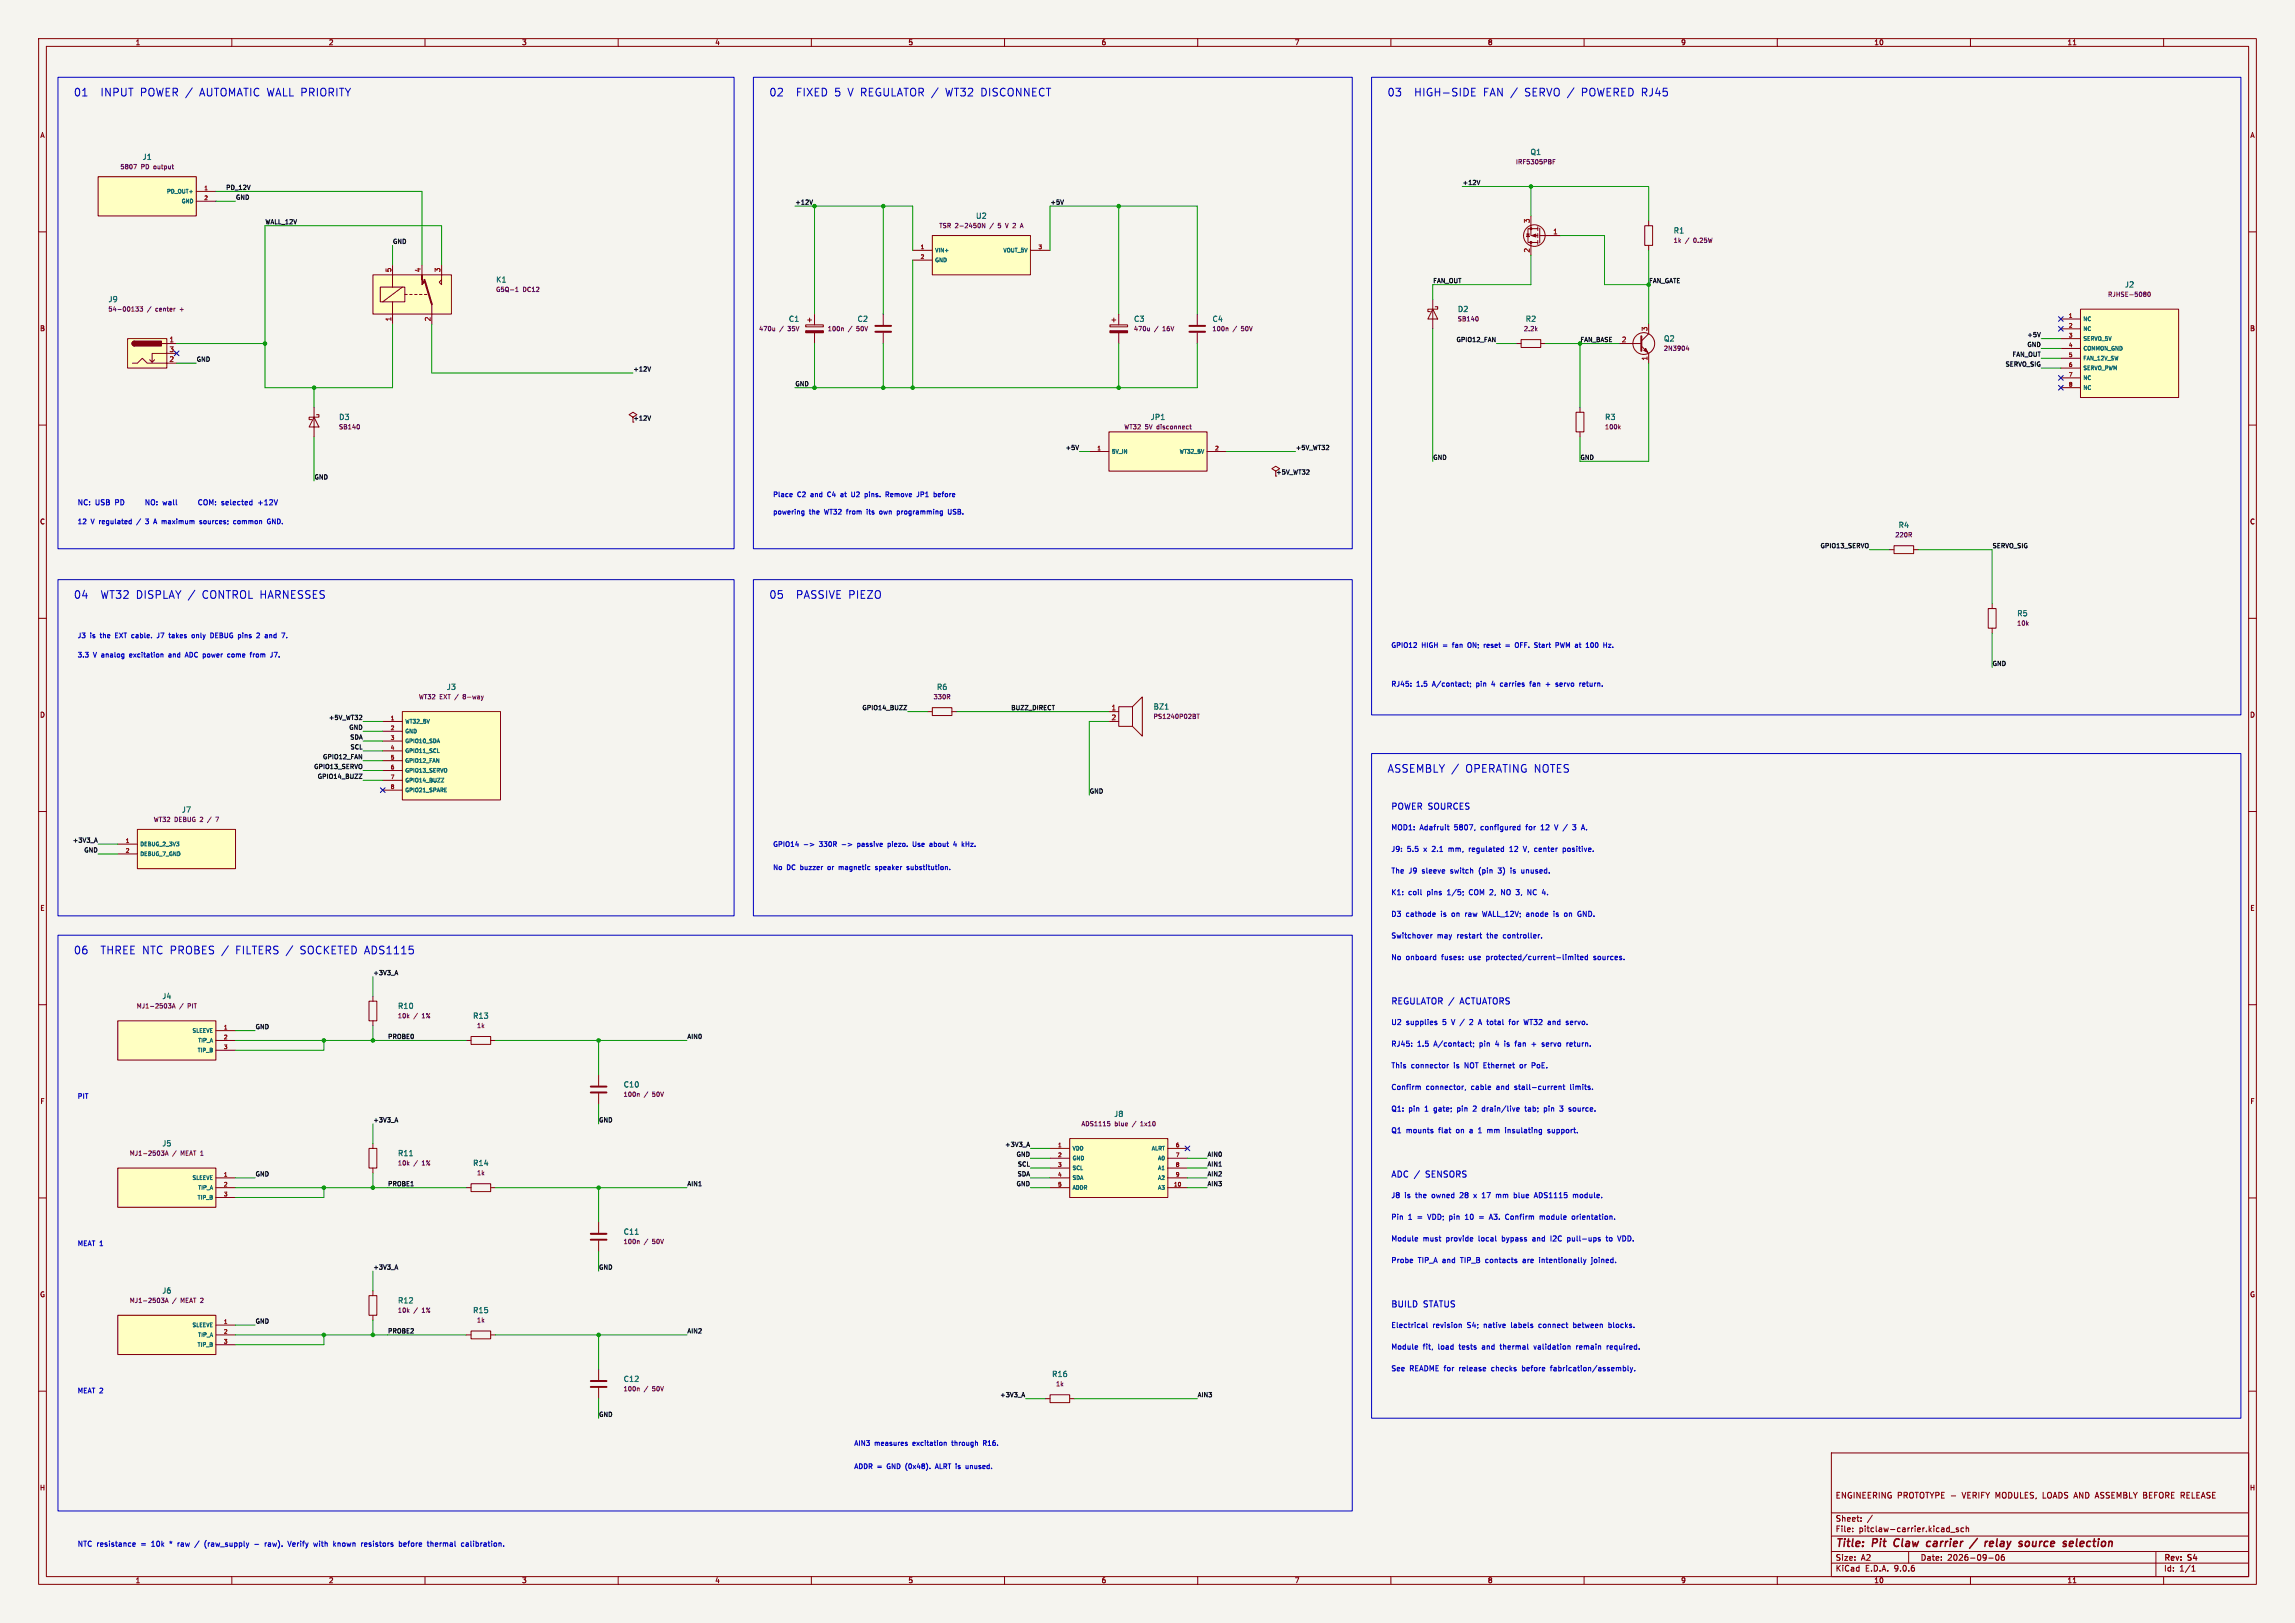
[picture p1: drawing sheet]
<svg xmlns="http://www.w3.org/2000/svg" width="594mm" height="420mm" viewBox="0 0 594 420" stroke-linecap="round" stroke-linejoin="round" font-family="sans-serif">
<defs><g id="words">
<g font-size="2.8" fill="#0000c2">
<text x="19" y="25.2">01</text>
<text x="26" y="25.2">INPUT POWER /</text>
<text x="51.7" y="25.2">AUTOMATIC WALL PRIORITY</text>
<text x="199" y="25.2">02</text>
<text x="206" y="25.2">FIXED 5 V REGULATOR /</text>
<text x="244.8" y="25.2">WT32 DISCONNECT</text>
<text x="359" y="25.2">03</text>
<text x="366" y="25.2">HIGH-SIDE</text>
<text x="383.8" y="25.2">FAN /</text>
<text x="394.6" y="25.2">SERVO /</text>
<text x="409.4" y="25.2">POWERED RJ45</text>
<text x="19" y="155.2">04</text>
<text x="26" y="155.2">WT32 DISPLAY /</text>
<text x="52.3" y="155.2">CONTROL HARNESSES</text>
<text x="199" y="155.2">05</text>
<text x="206" y="155.2">PASSIVE PIEZO</text>
<text x="359" y="200.2">ASSEMBLY /</text>
<text x="379.2" y="200.2">OPERATING NOTES</text>
<text x="19" y="247.2">06</text>
<text x="26" y="247.2">THREE NTC PROBES /</text>
<text x="61.1" y="247.2">FILTERS /</text>
<text x="77.8" y="247.2">SOCKETED ADS1115</text>
</g>
<g font-size="2.8" fill="#840000">
<text x="475" y="400.9">Title:</text>
<text x="484.7" y="400.9">Pit</text>
<text x="491.1" y="400.9">Claw</text>
<text x="500.4" y="400.9">carrier</text>
<text x="512.6" y="400.9">/</text>
<text x="517" y="400.9">relay</text>
<text x="526.7" y="400.9">source</text>
<text x="538.9" y="400.9">selection</text>
</g>
<g font-size="2.2" fill="#0000c2">
<text x="360" y="209.8">POWER SOURCES</text>
<text x="360" y="260.2">REGULATOR /</text>
<text x="377.9" y="260.2">ACTUATORS</text>
<text x="360" y="305">ADC /</text>
<text x="369" y="305">SENSORS</text>
<text x="360" y="338.6">BUILD</text>
<text x="368.3" y="338.6">STATUS</text>
</g>
<g font-size="2.1" fill="#840000">
<text x="475" y="388">ENGINEERING PROTOTYPE -</text>
<text x="508" y="388">VERIFY MODULES, LOADS AND ASSEMBLY BEFORE RELEASE</text>
<text x="475" y="394">Sheet:</text>
<text x="475" y="396.7">File:</text>
<text x="481.1" y="396.7">pitclaw-carrier.kicad_sch</text>
<text x="475" y="406.9">KiCad</text>
<text x="475" y="404.1">Size:</text>
<text x="481.7" y="404.1">A2</text>
<text x="482.7" y="406.9">E.D.A.</text>
<text x="490.3" y="406.9">9.0.6</text>
<text x="497" y="404.1">Date:</text>
<text x="504" y="404.1">2026-09-06</text>
<text x="560" y="404.3">Rev:</text>
<text x="560" y="406.9">Id:</text>
<text x="564.1" y="406.9">1/1</text>
<text x="566.4" y="404.3">S4</text>
</g>
<g font-size="1.9" fill="#006464">
<text x="36.8" y="41.6">J1</text>
<text x="396" y="40.3">Q1</text>
<text x="252.5" y="56.8">U2</text>
<text x="433.1" y="60.6">R1</text>
<text x="128.3" y="73.3">K1</text>
<text x="549.9" y="74.6">J2</text>
<text x="28" y="78.4">J9</text>
<text x="204.1" y="83.5">C1</text>
<text x="221.8" y="83.5">C2</text>
<text x="293.4" y="83.5">C3</text>
<text x="313.7" y="83.5">C4</text>
<text x="377.2" y="80.9">D2</text>
<text x="394.8" y="83.5">R2</text>
<text x="430.6" y="88.6">Q2</text>
<text x="87.7" y="108.9">D3</text>
<text x="297.7" y="108.9">JP1</text>
<text x="415.3" y="108.9">R3</text>
<text x="491.3" y="136.8">R4</text>
<text x="522" y="159.7">R5</text>
<text x="115.6" y="178.7">J3</text>
<text x="242.4" y="178.7">R6</text>
<text x="298.5" y="183.8">BZ1</text>
<text x="47" y="210.5">J7</text>
<text x="41.9" y="258.7">J4</text>
<text x="102.9" y="261.3">R10</text>
<text x="122.3" y="263.8">R13</text>
<text x="161.3" y="281.6">C10</text>
<text x="288.3" y="289.2">J8</text>
<text x="41.9" y="296.8">J5</text>
<text x="102.9" y="299.4">R11</text>
<text x="122.3" y="301.9">R14</text>
<text x="161.3" y="319.7">C11</text>
<text x="41.9" y="334.9">J6</text>
<text x="102.9" y="337.5">R12</text>
<text x="122.3" y="340">R15</text>
<text x="161.3" y="357.8">C12</text>
<text x="272.2" y="356.5">R16</text>
</g>
<g font-size="1.9" fill="#0000c2">
<text x="20" y="131.1">NC:</text>
<text x="24.6" y="131.1">USB</text>
<text x="29.9" y="131.1">PD</text>
<text x="38.7" y="131.1">NO:</text>
<text x="43.4" y="131.1">wall</text>
<text x="53.5" y="131.1">COM: selected</text>
<text x="69.3" y="131.1">+12V</text>
<text x="360" y="215.2">MOD1:</text>
<text x="367.5" y="215.2">Adafruit</text>
<text x="376.5" y="215.2">5807,</text>
<text x="383.5" y="215.2">configured</text>
<text x="395.4" y="215.2">for</text>
<text x="399.4" y="215.2">12</text>
<text x="403.2" y="215.2">V /</text>
<text x="408.2" y="215.2">3</text>
<text x="410.7" y="215.2">A.</text>
<text x="360" y="220.8">J9:</text>
<text x="364.2" y="220.8">5.5</text>
<text x="368.6" y="220.8">x</text>
<text x="370.9" y="220.8">2.1</text>
<text x="375.3" y="220.8">mm,</text>
<text x="380.8" y="220.8">regulated</text>
<text x="391.5" y="220.8">12</text>
<text x="395.3" y="220.8">V, center</text>
<text x="405.8" y="220.8">positive.</text>
<text x="360" y="226.4">The</text>
<text x="364.6" y="226.4">J9</text>
<text x="368.2" y="226.4">sleeve</text>
<text x="375.7" y="226.4">switch</text>
<text x="383.2" y="226.4">(pin</text>
<text x="388.4" y="226.4">3)</text>
<text x="391.8" y="226.4">is</text>
<text x="394.7" y="226.4">unused.</text>
<text x="360" y="232">K1:</text>
<text x="364.5" y="232">coil</text>
<text x="369.4" y="232">pins</text>
<text x="374.8" y="232">1/5;</text>
<text x="380.7" y="232">COM 2,</text>
<text x="389.3" y="232">NO 3,</text>
<text x="396.5" y="232">NC 4.</text>
<text x="360" y="237.6">D3</text>
<text x="363.9" y="237.6">cathode</text>
<text x="373" y="237.6">is</text>
<text x="376" y="237.6">on</text>
<text x="379.6" y="237.6">raw</text>
<text x="384.3" y="237.6">WALL_12V;</text>
<text x="395.8" y="237.6">anode</text>
<text x="403.1" y="237.6">is</text>
<text x="406" y="237.6">on</text>
<text x="409.7" y="237.6">GND.</text>
<text x="360" y="243.2">Switchover</text>
<text x="372" y="243.2">may</text>
<text x="377.2" y="243.2">restart</text>
<text x="385.1" y="243.2">the</text>
<text x="389.5" y="243.2">controller.</text>
<text x="360" y="248.8">No</text>
<text x="363.9" y="248.8">onboard</text>
<text x="373.2" y="248.8">fuses:</text>
<text x="380.4" y="248.8">use</text>
<text x="385.1" y="248.8">protected/current-limited</text>
<text x="413.1" y="248.8">sources.</text>
<text x="360" y="265.6">U2</text>
<text x="363.9" y="265.6">supplies</text>
<text x="373.5" y="265.6">5</text>
<text x="376" y="265.6">V /</text>
<text x="381" y="265.6">2</text>
<text x="383.5" y="265.6">A total</text>
<text x="391.8" y="265.6">for</text>
<text x="395.8" y="265.6">WT32</text>
<text x="402.2" y="265.6">and</text>
<text x="407.1" y="265.6">servo.</text>
<text x="360" y="271.2">RJ45:</text>
<text x="366.8" y="271.2">1.5</text>
<text x="371.2" y="271.2">A/contact;</text>
<text x="383.2" y="271.2">pin</text>
<text x="387.5" y="271.2">4</text>
<text x="390" y="271.2">is</text>
<text x="392.9" y="271.2">fan</text>
<text x="397.4" y="271.2">+</text>
<text x="400.3" y="271.2">servo</text>
<text x="406.8" y="271.2">return.</text>
<text x="360" y="276.8">This</text>
<text x="365.2" y="276.8">connector</text>
<text x="376.4" y="276.8">is</text>
<text x="379.3" y="276.8">NOT Ethernet</text>
<text x="394" y="276.8">or</text>
<text x="397.3" y="276.8">PoE.</text>
<text x="360" y="288">Q1:</text>
<text x="360" y="282.4">Confirm</text>
<text x="364.6" y="288">pin</text>
<text x="368.9" y="288">1</text>
<text x="369.1" y="282.4">connector,</text>
<text x="371.4" y="288">gate;</text>
<text x="377.6" y="288">pin</text>
<text x="380.9" y="282.4">cable</text>
<text x="381.9" y="288">2</text>
<text x="384.4" y="288">drain/live</text>
<text x="387.6" y="282.4">and</text>
<text x="392.4" y="282.4">stall-current</text>
<text x="395.7" y="288">tab;</text>
<text x="400.8" y="288">pin</text>
<text x="405.1" y="288">3</text>
<text x="407" y="282.4">limits.</text>
<text x="407.6" y="288">source.</text>
<text x="360" y="293.6">Q1</text>
<text x="363.9" y="293.6">mounts</text>
<text x="372.5" y="293.6">flat</text>
<text x="377.1" y="293.6">on</text>
<text x="380.8" y="293.6">a</text>
<text x="383.2" y="293.6">1</text>
<text x="385.7" y="293.6">mm</text>
<text x="390.6" y="293.6">insulating</text>
<text x="401.7" y="293.6">support.</text>
<text x="360" y="310.4">J8</text>
<text x="363.5" y="310.4">is</text>
<text x="366.5" y="310.4">the</text>
<text x="370.8" y="310.4">owned</text>
<text x="378.3" y="310.4">28</text>
<text x="384.4" y="310.4">17</text>
<text x="388.2" y="310.4">mm</text>
<text x="393" y="310.4">blue</text>
<text x="398.5" y="310.4">ADS1115</text>
<text x="408.7" y="310.4">module.</text>
<text x="360" y="316">Pin</text>
<text x="364.4" y="316">1</text>
<text x="366.9" y="316">=</text>
<text x="369.8" y="316">VDD; pin</text>
<text x="379.8" y="316">10</text>
<text x="386.5" y="316">A3.</text>
<text x="390.8" y="316">Confirm</text>
<text x="399.9" y="316">module</text>
<text x="408.4" y="316">orientation.</text>
<text x="360" y="321.6">Module</text>
<text x="368.3" y="321.6">must</text>
<text x="374.4" y="321.6">provide</text>
<text x="382.9" y="321.6">local</text>
<text x="389.2" y="321.6">bypass</text>
<text x="397.3" y="321.6">and</text>
<text x="402.1" y="321.6">I2C</text>
<text x="406.6" y="321.6">pull-ups</text>
<text x="416.9" y="321.6">to</text>
<text x="420.1" y="321.6">VDD.</text>
<text x="360" y="327.2">Probe</text>
<text x="367" y="327.2">TIP_A and</text>
<text x="378.3" y="327.2">TIP_B</text>
<text x="384.9" y="327.2">contacts</text>
<text x="394.8" y="327.2">are</text>
<text x="399.2" y="327.2">intentionally</text>
<text x="412.9" y="327.2">joined.</text>
<text x="360" y="344">Electrical</text>
<text x="370.8" y="344">revision</text>
<text x="379.9" y="344">S4;</text>
<text x="384.3" y="344">native</text>
<text x="391.5" y="344">labels</text>
<text x="398.9" y="344">connect</text>
<text x="408" y="344">between</text>
<text x="417.3" y="344">blocks.</text>
<text x="360" y="349.6">Module</text>
<text x="368.3" y="349.6">fit,</text>
<text x="372.3" y="349.6">load</text>
<text x="377.9" y="349.6">tests</text>
<text x="384" y="349.6">and</text>
<text x="388.9" y="349.6">thermal</text>
<text x="397.8" y="349.6">validation</text>
<text x="408.9" y="349.6">remain</text>
<text x="417" y="349.6">required.</text>
<text x="360" y="355.2">See</text>
<text x="364.8" y="355.2">README for</text>
<text x="377.9" y="355.2">release</text>
<text x="386.5" y="355.2">checks</text>
<text x="394.6" y="355.2">before</text>
<text x="402.1" y="355.2">fabrication/assembly.</text>
<text x="20" y="400.6">NTC resistance</text>
<text x="36.6" y="400.6">=</text>
<text x="39.5" y="400.6">10k</text>
<text x="44.3" y="400.6">*</text>
<text x="46.6" y="400.6">raw</text>
<text x="53.9" y="400.6">(raw_supply</text>
<text x="69.9" y="400.6">raw).</text>
<text x="76.1" y="400.6">Verify</text>
<text x="82.9" y="400.6">with</text>
<text x="88.2" y="400.6">known</text>
<text x="95.6" y="400.6">resistors</text>
<text x="105.5" y="400.6">before</text>
<text x="113.1" y="400.6">thermal</text>
<text x="122.1" y="400.6">calibration.</text>
</g>
<g font-size="1.8" fill="#840000">
<text x="35" y="11.9">1</text>
<text x="85" y="11.9">2</text>
<text x="135" y="11.9">3</text>
<text x="185" y="11.9">4</text>
<text x="235" y="11.9">5</text>
<text x="285" y="11.9">6</text>
<text x="335" y="11.9">7</text>
<text x="385" y="11.9">8</text>
<text x="435" y="11.9">9</text>
<text x="485" y="11.9">10</text>
<text x="535" y="11.9">11</text>
<text x="10.3" y="35.9">A</text>
<text x="582.3" y="35.9">A</text>
<text x="10.3" y="85.9">B</text>
<text x="582.3" y="85.9">B</text>
<text x="10.3" y="135.9">C</text>
<text x="582.3" y="135.9">C</text>
<text x="10.3" y="185.9">D</text>
<text x="582.3" y="185.9">D</text>
<text x="10.3" y="235.9">E</text>
<text x="582.3" y="235.9">E</text>
<text x="10.3" y="285.9">F</text>
<text x="582.3" y="285.9">F</text>
<text x="10.3" y="335.9">G</text>
<text x="582.3" y="335.9">G</text>
<text x="10.2" y="385.9">H</text>
<text x="582.2" y="385.9">H</text>
<text x="35" y="409.9">1</text>
<text x="85" y="409.9">2</text>
<text x="135" y="409.9">3</text>
<text x="185" y="409.9">4</text>
<text x="235" y="409.9">5</text>
<text x="285" y="409.9">6</text>
<text x="335" y="409.9">7</text>
<text x="385" y="409.9">8</text>
<text x="435" y="409.9">9</text>
<text x="485" y="409.9">10</text>
<text x="535" y="409.9">11</text>
</g>
<g font-size="1.8" fill="#a90000">
<text x="396" y="57.9" transform="rotate(-90 396 57.9)">3</text>
<text x="396" y="65.5" transform="rotate(-90 396 65.5)">2</text>
<text x="401.9" y="60.7">1</text>
<text x="101.3" y="70.6" transform="rotate(-90 101.3 70.6)">5</text>
<text x="109" y="70.6" transform="rotate(-90 109 70.6)">4</text>
<text x="114" y="70.6" transform="rotate(-90 114 70.6)">3</text>
<text x="101.3" y="83.3" transform="rotate(-90 101.3 83.3)">1</text>
<text x="111.5" y="83.3" transform="rotate(-90 111.5 83.3)">2</text>
<text x="43.7" y="88.6">1</text>
<text x="419.7" y="88.6">2</text>
<text x="426.5" y="85.8" transform="rotate(-90 426.5 85.8)">3</text>
<text x="43.7" y="91.2">3</text>
<text x="43.7" y="93.7">2</text>
<text x="426.5" y="93.4" transform="rotate(-90 426.5 93.4)">1</text>
<text x="287.6" y="183.9">1</text>
<text x="287.6" y="186.4">2</text>
</g>
<g font-size="1.8" fill="#0000c2">
<text x="360" y="178">RJ45:</text>
<text x="366.6" y="178">1.5</text>
<text x="370.9" y="178">A/contact;</text>
<text x="382.4" y="178">pin</text>
<text x="386.5" y="178">4</text>
<text x="389" y="178">carries</text>
<text x="396.8" y="178">fan</text>
<text x="401.1" y="178">+</text>
<text x="403.9" y="178">servo</text>
<text x="410.2" y="178">return.</text>
</g>
<g font-size="1.7" fill="#0000c2">
<text x="200" y="129">Place</text>
<text x="206.3" y="129">C2</text>
<text x="209.9" y="129">and</text>
<text x="214.5" y="129">C4</text>
<text x="218.1" y="129">at</text>
<text x="221.1" y="129">U2</text>
<text x="224.8" y="129">pins.</text>
<text x="230.4" y="129">Remove</text>
<text x="238.7" y="129">JP1</text>
<text x="243.2" y="129">before</text>
<text x="20" y="136">12</text>
<text x="23.5" y="136">V regulated</text>
<text x="35.7" y="136">/</text>
<text x="38.2" y="136">3</text>
<text x="40.6" y="136">A maximum</text>
<text x="52.8" y="136">sources;</text>
<text x="61.8" y="136">common</text>
<text x="70.7" y="136">GND.</text>
<text x="200" y="133.5">powering</text>
<text x="209.4" y="133.5">the</text>
<text x="213.5" y="133.5">WT32</text>
<text x="219.4" y="133.5">from</text>
<text x="224.9" y="133.5">its</text>
<text x="228.4" y="133.5">own</text>
<text x="233.1" y="133.5">programming</text>
<text x="246.5" y="133.5">USB.</text>
<text x="20" y="165.5">J3</text>
<text x="23.3" y="165.5">is</text>
<text x="26.1" y="165.5">the</text>
<text x="30.1" y="165.5">EXT cable.</text>
<text x="41.4" y="165.5">J7</text>
<text x="44.7" y="165.5">takes</text>
<text x="50.8" y="165.5">only</text>
<text x="55.8" y="165.5">DEBUG pins</text>
<text x="68.2" y="165.5">2</text>
<text x="70.6" y="165.5">and</text>
<text x="360" y="168">GPIO12</text>
<text x="367.9" y="168">HIGH</text>
<text x="373.6" y="168">=</text>
<text x="376.3" y="168">fan</text>
<text x="380.4" y="168">ON;</text>
<text x="384.8" y="168">reset</text>
<text x="393.3" y="168">OFF.</text>
<text x="398.5" y="168">Start</text>
<text x="404.2" y="168">PWM at</text>
<text x="412.5" y="168">100</text>
<text x="417.2" y="168">Hz.</text>
<text x="20" y="170.5">3.3</text>
<text x="24.1" y="170.5">V analog</text>
<text x="33.8" y="170.5">excitation</text>
<text x="44.2" y="170.5">and</text>
<text x="48.7" y="170.5">ADC power</text>
<text x="60" y="170.5">come</text>
<text x="66.1" y="170.5">from</text>
<text x="71.6" y="170.5">J7.</text>
<text x="200" y="219.5">GPIO14</text>
<text x="212.2" y="219.5">330R</text>
<text x="222.4" y="219.5">passive</text>
<text x="230.5" y="219.5">piezo.</text>
<text x="237.2" y="219.5">Use</text>
<text x="241.7" y="219.5">about</text>
<text x="248.1" y="219.5">4</text>
<text x="250.5" y="219.5">kHz.</text>
<text x="200" y="225.5">No</text>
<text x="203.6" y="225.5">DC buzzer</text>
<text x="214.6" y="225.5">or</text>
<text x="217.6" y="225.5">magnetic</text>
<text x="227.3" y="225.5">speaker</text>
<text x="235.6" y="225.5">substitution.</text>
<text x="20" y="284.7">PIT</text>
<text x="20" y="322.8">MEAT 1</text>
<text x="20" y="360.9">MEAT 2</text>
<text x="221" y="374.5">AIN3</text>
<text x="226.3" y="374.5">measures</text>
<text x="236.4" y="374.5">excitation</text>
<text x="246.7" y="374.5">through</text>
<text x="255" y="374.5">R16.</text>
<text x="221" y="380.5">ADDR =</text>
<text x="229.7" y="380.5">GND (0x48).</text>
<text x="242.7" y="380.5">ALRT is</text>
<text x="250.9" y="380.5">unused.</text>
</g>
<g font-size="1.6" fill="#840084">
<text x="31" y="44">5807</text>
<text x="36.5" y="44">PD</text>
<text x="39.9" y="44">output</text>
<text x="392.2" y="42.7">IRF5305PBF</text>
<text x="243" y="59.2">TSR 2-2450N</text>
<text x="256.4" y="59.2">/</text>
<text x="258.7" y="59.2">5</text>
<text x="260.9" y="59.2">V 2</text>
<text x="433.1" y="63">1k</text>
<text x="436.2" y="63">/</text>
<text x="438.5" y="63">0.25W</text>
<text x="128.3" y="75.7">G5Q-1</text>
<text x="135.3" y="75.7">DC12</text>
<text x="545.5" y="77">RJHSE-5080</text>
<text x="27.9" y="80.8">54-00133</text>
<text x="38.1" y="80.8">/</text>
<text x="40.4" y="80.8">center</text>
<text x="46.9" y="80.8">+</text>
<text x="377.2" y="83.4">SB140</text>
<text x="196.3" y="85.9">470u</text>
<text x="201.8" y="85.9">/</text>
<text x="204.1" y="85.9">35V</text>
<text x="214.1" y="85.9">100n</text>
<text x="219.5" y="85.9">/</text>
<text x="221.9" y="85.9">50V</text>
<text x="293.4" y="85.9">470u</text>
<text x="298.8" y="85.9">/</text>
<text x="301.1" y="85.9">16V</text>
<text x="313.7" y="85.9">100n</text>
<text x="319.1" y="85.9">/</text>
<text x="321.4" y="85.9">50V</text>
<text x="394.3" y="85.9">2.2k</text>
<text x="430.5" y="91">2N3904</text>
<text x="87.6" y="111.3">SB140</text>
<text x="290.9" y="111.3">WT32</text>
<text x="296.4" y="111.3">5V</text>
<text x="299.5" y="111.3">disconnect</text>
<text x="415.3" y="111.3">100k</text>
<text x="490.4" y="139.2">220R</text>
<text x="522" y="162.1">10k</text>
<text x="108.3" y="181.1">WT32</text>
<text x="113.8" y="181.1">EXT /</text>
<text x="120.2" y="181.1">8-way</text>
<text x="241.5" y="181.1">330R</text>
<text x="298.4" y="186.2">PS1240P02BT</text>
<text x="39.7" y="212.9">WT32</text>
<text x="45.1" y="212.9">DEBUG 2</text>
<text x="54.1" y="212.9">/</text>
<text x="56.4" y="212.9">7</text>
<text x="35.3" y="261.2">MJ1-2503A</text>
<text x="46.4" y="261.2">/</text>
<text x="48.8" y="261.2">PIT</text>
<text x="102.9" y="263.7">10k</text>
<text x="107.1" y="263.7">/</text>
<text x="109.4" y="263.7">1%</text>
<text x="123.3" y="266.2">1k</text>
<text x="161.3" y="284">100n</text>
<text x="166.7" y="284">/</text>
<text x="169" y="284">50V</text>
<text x="279.8" y="291.6">ADS1115</text>
<text x="288.5" y="291.6">blue</text>
<text x="293.3" y="291.6">/</text>
<text x="295.6" y="291.6">1x10</text>
<text x="33.5" y="299.3">MJ1-2503A</text>
<text x="44.6" y="299.3">/</text>
<text x="46.9" y="299.3">MEAT 1</text>
<text x="102.9" y="301.8">10k</text>
<text x="107.1" y="301.8">/</text>
<text x="109.4" y="301.8">1%</text>
<text x="123.3" y="304.3">1k</text>
<text x="161.3" y="322.1">100n</text>
<text x="166.7" y="322.1">/</text>
<text x="169" y="322.1">50V</text>
<text x="33.5" y="337.4">MJ1-2503A</text>
<text x="44.6" y="337.4">/</text>
<text x="46.9" y="337.4">MEAT 2</text>
<text x="102.9" y="339.9">10k</text>
<text x="107.1" y="339.9">/</text>
<text x="109.4" y="339.9">1%</text>
<text x="123.3" y="342.4">1k</text>
<text x="273.2" y="358.9">1k</text>
<text x="161.3" y="360.2">100n</text>
<text x="166.7" y="360.2">/</text>
<text x="169" y="360.2">50V</text>
</g>
<g font-size="1.6" fill="#0f0f0f">
<text x="378.5" y="47.9">+12V</text>
<text x="58.4" y="49.2">PD_12V</text>
<text x="61" y="51.8">GND</text>
<text x="205.7" y="53">+12V</text>
<text x="271.8" y="53">+5V</text>
<text x="68.6" y="58.1">WALL_12V</text>
<text x="101.6" y="63.2">GND</text>
<text x="370.8" y="73.3">FAN_OUT</text>
<text x="426.7" y="73.3">FAN_GATE</text>
<text x="376.8" y="88.6">GPIO12_FAN</text>
<text x="408.9" y="88.6">FAN_BASE</text>
<text x="524.6" y="89.9">GND</text>
<text x="524.6" y="87.3">+5V</text>
<text x="50.8" y="93.7">GND</text>
<text x="518.9" y="94.9">SERVO_SIG</text>
<text x="520.8" y="92.4">FAN_OUT</text>
<text x="163.8" y="96.2">+12V</text>
<text x="205.7" y="100">GND</text>
<text x="163.8" y="108.9">+12V</text>
<text x="275.7" y="116.5">+5V</text>
<text x="335.3" y="116.5">+5V_WT32</text>
<text x="370.8" y="119.1">GND</text>
<text x="408.9" y="119.1">GND</text>
<text x="81.3" y="124.1">GND</text>
<text x="330.2" y="122.9">+5V_WT32</text>
<text x="471" y="141.9">GPIO13_SERVO</text>
<text x="515.6" y="141.9">SERVO_SIG</text>
<text x="515.6" y="172.4">GND</text>
<text x="223.1" y="183.8">GPIO14_BUZZ</text>
<text x="261.6" y="183.8">BUZZ_DIRECT</text>
<text x="85" y="186.4">+5V_WT32</text>
<text x="90.2" y="188.9">GND</text>
<text x="90.5" y="191.5">SDA</text>
<text x="83.5" y="196.5">GPIO12_FAN</text>
<text x="90.6" y="194">SCL</text>
<text x="81.2" y="199.1">GPIO13_SERVO</text>
<text x="82.1" y="201.6">GPIO14_BUZZ</text>
<text x="281.9" y="205.4">GND</text>
<text x="18.7" y="218.1">+3V3_A</text>
<text x="21.7" y="220.7">GND</text>
<text x="96.5" y="252.4">+3V3_A</text>
<text x="66" y="266.4">GND</text>
<text x="100.3" y="268.9">PROBE0</text>
<text x="177.8" y="268.9">AIN0</text>
<text x="96.5" y="290.5">+3V3_A</text>
<text x="154.9" y="290.5">GND</text>
<text x="260" y="296.9">+3V3_A</text>
<text x="263" y="299.4">GND</text>
<text x="312.4" y="299.4">AIN0</text>
<text x="66" y="304.5">GND</text>
<text x="263.2" y="304.5">SDA</text>
<text x="263.3" y="301.9">SCL</text>
<text x="312.4" y="301.9">AIN1</text>
<text x="312.4" y="304.5">AIN2</text>
<text x="100.3" y="307">PROBE1</text>
<text x="177.8" y="307">AIN1</text>
<text x="263" y="307">GND</text>
<text x="312.4" y="307">AIN3</text>
<text x="96.5" y="328.6">+3V3_A</text>
<text x="154.9" y="328.6">GND</text>
<text x="66" y="342.6">GND</text>
<text x="100.3" y="345.1">PROBE2</text>
<text x="177.8" y="345.1">AIN2</text>
<text x="258.7" y="361.6">+3V3_A</text>
<text x="309.9" y="361.6">AIN3</text>
<text x="154.9" y="366.7">GND</text>
</g>
<g font-size="1.4" fill="#006464">
<text x="43.1" y="50.3">PD_OUT+</text>
<text x="46.9" y="52.8">GND</text>
<text x="241.9" y="65.5">VIN+</text>
<text x="259.5" y="65.5">VOUT_5V</text>
<text x="241.9" y="68">GND</text>
<text x="539.1" y="83.3">NC</text>
<text x="539.1" y="85.8">NC</text>
<text x="539.1" y="88.4">SERVO_5V</text>
<text x="539.1" y="90.9">COMMON_GND</text>
<text x="539.1" y="93.4">FAN_12V_SW</text>
<text x="539.1" y="96">SERVO_PWM</text>
<text x="539.1" y="98.5">NC</text>
<text x="539.1" y="101.1">NC</text>
<text x="287.7" y="117.6">5V_IN</text>
<text x="305.1" y="117.6">WT32_5V</text>
<text x="104.8" y="187.4">WT32_5V</text>
<text x="104.8" y="190">GND</text>
<text x="104.8" y="192.5">GPIO10_SDA</text>
<text x="104.8" y="195">GPIO11_SCL</text>
<text x="104.8" y="197.6">GPIO12_FAN</text>
<text x="104.8" y="200.1">GPIO13_SERVO</text>
<text x="104.8" y="202.7">GPIO14_BUZZ</text>
<text x="104.8" y="205.2">GPIO21_SPARE</text>
<text x="36.2" y="219.2">DEBUG_2_3V3</text>
<text x="36.2" y="221.7">DEBUG_7_GND</text>
<text x="49.7" y="267.4">SLEEVE</text>
<text x="51.1" y="270">TIP_A</text>
<text x="51" y="272.5">TIP_B</text>
<text x="277.5" y="297.9">VDD</text>
<text x="297.9" y="297.9">ALRT</text>
<text x="49.7" y="305.5">SLEEVE</text>
<text x="277.5" y="300.4">GND</text>
<text x="277.5" y="303">SCL</text>
<text x="277.5" y="305.5">SDA</text>
<text x="299.6" y="300.4">A0</text>
<text x="299.6" y="303">A1</text>
<text x="299.6" y="305.5">A2</text>
<text x="51" y="310.6">TIP_B</text>
<text x="51.1" y="308.1">TIP_A</text>
<text x="277.5" y="308.1">ADDR</text>
<text x="299.6" y="308.1">A3</text>
<text x="49.7" y="343.6">SLEEVE</text>
<text x="51.1" y="346.2">TIP_A</text>
<text x="51" y="348.7">TIP_B</text>
</g>
<g font-size="1.4" fill="#a90000">
<text x="52.7" y="49.3">1</text>
<text x="52.7" y="51.8">2</text>
<text x="238.2" y="64.5">1</text>
<text x="268.6" y="64.5">3</text>
<text x="238.2" y="67.1">2</text>
<text x="535.3" y="82.3">1</text>
<text x="535.3" y="84.8">2</text>
<text x="535.3" y="87.4">3</text>
<text x="535.3" y="89.9">4</text>
<text x="535.3" y="92.5">5</text>
<text x="535.3" y="95">6</text>
<text x="535.3" y="97.5">7</text>
<text x="535.3" y="100.1">8</text>
<text x="283.9" y="116.6">1</text>
<text x="314.4" y="116.6">2</text>
<text x="101" y="186.4">1</text>
<text x="101" y="189">2</text>
<text x="101" y="191.5">3</text>
<text x="101" y="194.1">4</text>
<text x="101" y="196.6">5</text>
<text x="101" y="199.1">6</text>
<text x="101" y="201.7">7</text>
<text x="101" y="204.2">8</text>
<text x="32.4" y="218.2">1</text>
<text x="32.4" y="220.7">2</text>
<text x="57.8" y="266.4">1</text>
<text x="57.8" y="269">2</text>
<text x="57.8" y="271.5">3</text>
<text x="273.7" y="296.9">1</text>
<text x="273.7" y="299.5">2</text>
<text x="304.2" y="296.9">6</text>
<text x="304.2" y="299.5">7</text>
<text x="57.8" y="304.5">1</text>
<text x="273.7" y="302">3</text>
<text x="273.7" y="304.5">4</text>
<text x="304.2" y="302">8</text>
<text x="304.2" y="304.5">9</text>
<text x="57.8" y="307.1">2</text>
<text x="57.8" y="309.6">3</text>
<text x="273.7" y="307.1">5</text>
<text x="303.7" y="307.1">10</text>
<text x="57.8" y="342.6">1</text>
<text x="57.8" y="345.2">2</text>
<text x="57.8" y="347.7">3</text>
</g>
</g></defs>
<path d="M0 0h594v420h-594z" fill="#f5f4ef" stroke="#f5f4ef" stroke-width=".26"/>
<g fill="none" stroke="#840000" stroke-width=".26">
<path d="M10 10h574v400h-574zM12 12h570v396h-570zM60 10v2M110 10v2M160 10v2M210 10v2M260 10v2M310 10v2M360 10v2M410 10v2M460 10v2M510 10v2"/>
<path d="M536.6 11.6h.7M560 10v2M10 60h2M582 60h2M309.9 81.3v2.8M309.9 86.1v2.8M10 110h2M407.9 106.7h2.1v5.1h-2.1zM408.9 105.4v1.3M408.9 111.8v1.2M582 110h2M10 160h2"/>
<path d="M582 160h2M10 210h2M582 210h2M95.5 259.1h2v5.1h-2zM96.5 257.8v1.3M10 260h2M96.5 264.2v1.2M582 260h2M10 310h2M582 310h2M120.6 345.4h1.3M121.9 344.4h5.1v2.1h-5.1z"/>
<path d="M127 345.4h1.3M10 360h2M474 376h108v32h-108zM582 360h2M474 397.5h108M474 391.5h108M479.5 396.2v.2M479.5 395.4v.2M481.7 393.5v.2M481.7 392.7v.2M484.6 392.1l-1.3 1.9M504.9 396.5h1.1"/>
<path d="M506.9 395.4h-.4l-.2 .2 .1 .2 .5 .1v.4h-.6M508.2 395.4h-.4l-.3 .3 .2 .6h.5M508.9 395.5l.6-.1v1M508.9 394.9v1.5M60 408v2M110 408v2M160 408v2M210 408v2M260 408v2M310 408v2M360 408v2M410 408v2"/>
<path d="M460 408v2M474 404.5h108M474 401.5h108M494 401.5v3M510 408v2M514.7 403.2h1.2M516.7 402.4a.72 .72 0 0 0-.3 .8 .72 .72 0 0 0 .8 .5l.2-.5-.2-.8M518.2 402.4l-.2 1.1 .2 .3 .5-.2v-.7l-.5-.1-.2 .3M536.6 409.6h.7M558 401.5v6.5M560 408v2M567.3 406.6h.9"/>
<path d="M567.3 405.5l.4-.4v1.5"/>
</g>
<path d="M490.5 398.5l-.3 .8 .3 .8M499.7 399l-.6-.1-.3 .2M511.8 398.1l-2 2.6M515 399.5l.9-.2v-.3h-.8l-.2 .9 .3 .3 .5-.1M524.7 398.9l.4 .1 .2 .2-.2 .8-.6 .2M537.6 398.2l-.2 1.7 .2 .3M498.8 400.1h.8" fill="none" stroke="#840000" stroke-width=".4"/>
<path d="M307.8 84.3h4.1M307.8 85.9h4.1" fill="none" stroke="#840000" stroke-width=".51"/>
<path d="M317.7 84.8l.1 .8M419.1 110.6l.3 .4M419.4 110.2l-.4 .5" fill="none" stroke="#840084" stroke-width=".26"/>
<path d="M30.5 340.4h25.4v10.1h-25.4z" fill="#ffffc2"/>
<g fill="none" stroke="#840000" stroke-width=".26">
<path d="M396.2 55.9v5.1h1.8M398 59.2h-2.5v3.5h2.5M398 58.7v1M398.5 59.1v3.8M425.7 58.4h2v5.1h-2zM426.7 57.2v1.2M395.1 60.6h.8M395.5 60.6l.4 .6h-.8zM396.2 62.7v3.3M398 60.5v1M398 62.2v1M398.5 61h5.4"/>
<path d="M426.7 63.5v1.3M392.4 88.9h1.3M393.7 87.9h5.1v2h-5.1zM398.8 88.9h1.2M488.9 142.2h1.3M490.2 141.2h5.1v2.1h-5.1zM495.3 142.2h1.3M514.6 157.5h2v5.1h-2zM515.6 156.2v1.3M515.6 162.6v1.2M30.5 340.4h25.4v10.1h-25.4zM55.9 342.9h5.1"/>
<path d="M55.9 345.4h5.1M55.9 348h5.1"/>
<circle cx="397.1" cy="61" r="2.79"/>
</g>
<path d="M402 41.8h.4M402 41.3h.5M494.4 138.4l.4 .6M494.7 137.9v.4M41.7 335.9h.7l-.3 .5 .3 .1v.4l-.5 .2M42.8 337.1l.4-1.2 .3 1.2M42.9 336.7h.5" fill="none" stroke="#840084" stroke-width=".26"/>
<g fill="#840000" stroke="#840000" stroke-width=".26">
<path d="M396.5 61l1-.4v.7z"/>
<circle cx="396.2" cy="62.7" r=".25"/>
<circle cx="396.2" cy="59.2" r=".25"/>
</g>
<path d="M96.5 71.1h20.3v10.2h-20.3z" fill="#ffffc2"/>
<g fill="none" stroke="#840000" stroke-width=".26">
<path d="M96.5 71.1h20.3v10.2h-20.3zM98.4 74.3h6.4v3.8h-6.4zM101.6 68.6v5.7M101.6 78.1v5.7M104.1 74.3l-5 3.8M104.8 76.2h.6M106 76.2h.7M107.3 76.2h.6M108.6 76.2h.6M109.2 68.6v2.5M109.9 76.2h.6M111.8 78.7v5.1"/>
<path d="M114.3 68.6v5.1l-.6-.7 .6-.6"/>
</g>
<path d="M109.2 71.1v1.3l.7 .6-.7 .7z" fill="#840000" stroke="#840000" stroke-width=".26"/>
<path d="M109.9 72.4l1.9 6.3" fill="none" stroke="#840000" stroke-width=".51"/>
<path d="M133.5 75.5h.6M133.5 74.6l.3-.3v1.2" fill="none" stroke="#840084" stroke-width=".26"/>
<path d="M538.5 80h25.4v22.9h-25.4z" fill="#ffffc2"/>
<g fill="none" stroke="#840000" stroke-width=".26">
<path d="M533.4 82.6h5.1M533.4 85.1h5.1M533.4 87.6h5.1M533.4 90.2h5.1M533.4 92.7h5.1M533.4 95.3h5.1M533.4 97.8h5.1M538.5 80h25.4v22.9h-25.4zM81.3 108l1.2 2.5h-2.5zM81.3 105.4v7.6M81.9 107.3h.6v.7h-2.5v.6h.6M163.8 108l1-.7-1-.6-1 .6 1 .7v1.2"/>
<path d="M533.4 100.3h5.1M154.9 316.2v2.8M95.5 335.3h2v5.1h-2zM96.5 334v1.3M154.9 321.1v2.8M96.5 340.4v1.2"/>
</g>
<path d="M555.2 75.6l.3 .2-.3 .3 .3 .4-.3 .2M556 75.7l.2-.1a.56 .56 0 0 1 .4 .6 .56 .56 0 0 1-.5 .5l-.2-.4zM92.9 109.9l.1 .4-.1 .7M165.3 321.1l.1 .7" fill="none" stroke="#840084" stroke-width=".26"/>
<path d="M152.9 319.3h4.1M152.9 320.8h4.1" fill="none" stroke="#840000" stroke-width=".51"/>
<path d="M164.4 319.4h.8" fill="none" stroke="#006464" stroke-width=".26"/>
<path d="M30.5 264.2h25.4v10.1h-25.4z" fill="#ffffc2"/>
<path d="M30.5 264.2h25.4v10.1h-25.4zM55.9 266.7h5.1M55.9 269.2h5.1M55.9 271.8h5.1" fill="none" stroke="#840000" stroke-width=".26"/>
<path d="M43.5 259.7h.7l-.3 .5 .3 .1v.4l-.5 .2M44.6 260.9l.4-1.2 .3 1.2M44.7 260.5h.5" fill="none" stroke="#840084" stroke-width=".26"/>
<path d="M25.4 45.7h25.4v10.2h-25.4z" fill="#ffffc2"/>
<path d="M25.4 45.7h25.4v10.2h-25.4zM50.8 49.5h5.1M50.8 52.1h5.1" fill="none" stroke="#840000" stroke-width=".26"/>
<path d="M34.6 42.6h.8l-.5 1.1M44.5 42.9h.4M44.8 43.7h.1" fill="none" stroke="#840084" stroke-width=".26"/>
<path d="M33 87.6h10.2v7.7h-10.2z" fill="#ffffc2"/>
<path d="M33 87.6h10.2v7.7h-10.2zM34.3 94h1.3l1.2-1.3 1.3 1.3h7.6M34.8 88.3l-.5 .2-.1 .4 .2 .4 .4 .2M40 93.1l-.6 .6M41.9 88.9h3.8M45.7 91.4h-6.3v2.3l-.7-.6" fill="none" stroke="#840000" stroke-width=".26"/>
<g fill="#840000" stroke="#840000" stroke-width=".26">
<path d="M34.3 88.5l.5-.2v1.2l-.6-.4z"/>
<path d="M34.8 88.3h7v1.2h-7z"/>
</g>
<path d="M35.1 79.4h.7l-.4 .4 .4 .1v.5l-.6 .1M36.2 79.4h.7l-.4 .4 .4 .1v.5h-.7" fill="none" stroke="#840084" stroke-width=".26"/>
<path d="M30.5 302.3h25.4v10.1h-25.4z" fill="#ffffc2"/>
<path d="M30.5 302.3h25.4v10.1h-25.4zM55.9 304.8h5.1M55.9 307.3h5.1M55.9 309.9h5.1" fill="none" stroke="#840000" stroke-width=".26"/>
<path d="M41.7 297.8h.7l-.3 .5 .3 .1v.4l-.5 .2M42.8 299l.4-1.2 .3 1.2M42.9 298.6h.5" fill="none" stroke="#840084" stroke-width=".26"/>
<path d="M104.1 184.2h25.4v22.8h-25.4z" fill="#ffffc2"/>
<path d="M370.8 77.5v7.6M371.5 79.4h.6v.6h-2.5v.6h.6M370.8 80l1.3 2.6h-2.5zM99.1 186.7h5M99.1 189.2h5M99.1 191.8h5M99.1 194.3h5M99.1 196.9h5M99.1 199.4h5M104.1 184.2h25.4v22.8h-25.4zM99.1 201.9h5M99.1 204.5h5" fill="none" stroke="#840000" stroke-width=".26"/>
<path d="M114.2 201.4h.7l-.7 1h.7" fill="none" stroke="#006464" stroke-width=".26"/>
<path d="M382.4 82l.2 .4-.2 .6M125.1 180.1l-.3 .8" fill="none" stroke="#840084" stroke-width=".26"/>
<path d="M35.6 214.6h25.4v10.2h-25.4z" fill="#ffffc2"/>
<g fill="none" stroke="#840000" stroke-width=".26">
<path d="M208.5 84.1h4.6v.5h-4.6zM209 82.8h1.1M209.5 82.3v1M210.8 81.3v2.8M210.8 86.1v2.8M228.6 81.3v2.8M228.6 86.1v2.8M287.3 84.1h4.5v.5h-4.5zM287.8 82.8h1M288.3 82.3v1M289.6 81.3v2.8M289.6 86.1v2.8"/>
<path d="M419.1 88.9h5.7M424.8 89.5l1.9 1.9v2.6M426.7 83.8v2.6l-1.9 1.9M330.2 121.9l1-.6-1-.6-1 .6 1 .6v1.3M240 184.2h1.3M241.3 183.1h5.1v2.1h-5.1zM246.4 184.2h1.2M287 184.2h2.6M287 186.7h2.6M289.6 182.9h3.5v5.1h-3.5zM293.1 182.9l2.6-2.6v10.2l-2.6-2.5M30.5 218.4h5.1"/>
<path d="M35.6 214.6h25.4v10.2h-25.4zM30.5 221h5.1M120.6 269.2h1.3M121.9 268.2h5.1v2.1h-5.1zM127 269.2h1.3M95.5 297.2h2v5.1h-2zM96.5 295.9v1.3M96.5 302.3v1.2M120.6 307.3h1.3M121.9 306.3h5.1v2.1h-5.1zM127 307.3h1.3"/>
<circle cx="425.4" cy="88.9" r="2.82"/>
</g>
<path d="M200.5 84.8v.8M200.5 85.5l-.2 .1M218.1 84.8l.2 .8M297.5 84.8v.8M297.5 85.5l-.1 .1M436.7 89.5l-.3 .8h.7M437 89.9v.8M245.8 179.8v.4M245.5 180.3l.3 .6M309.8 184.8h.6M310.1 184.8v1.1M55.8 211.5h.8" fill="none" stroke="#840084" stroke-width=".26"/>
<path d="M226.6 84.3h4M226.6 85.9h4M424.8 87v3.8" fill="none" stroke="#840000" stroke-width=".51"/>
<g fill="#840000" stroke="#840000" stroke-width=".26">
<path d="M425.4 90.7l.6-.5 .5 1z"/>
<path d="M287.3 85.6h4.5v.5h-4.5z"/>
<path d="M208.5 85.6h4.6v.5h-4.6z"/>
</g>
<path d="M301.6 183.5h.8M106 299.1h.8" fill="none" stroke="#006464" stroke-width=".26"/>
<path d="M241.3 61h25.4v10.1h-25.4z" fill="#ffffc2"/>
<path d="M236.2 64.8h5.1M236.2 67.3h5.1M241.3 61h25.4v10.1h-25.4zM266.7 64.8h5.1" fill="none" stroke="#840000" stroke-width=".26"/>
<path d="M254.9 57.8v1.1l-.7-1.1v1.1M260.2 57.8l.4 1.1M264 58.9l.4-1.1 .4 1.1M264.2 58.6h.5" fill="none" stroke="#840084" stroke-width=".26"/>
<path d="M287 111.8h25.4v10.1h-25.4z" fill="#ffffc2"/>
<path d="M281.9 116.8h5.1M287 111.8h25.4v10.1h-25.4zM312.4 116.8h5.1M154.9 278.1v2.8M154.9 283v2.8M270.5 362h1.3M271.8 360.9h5.1v2.1h-5.1zM276.9 362h1.2" fill="none" stroke="#840000" stroke-width=".26"/>
<path d="M307.9 110.2h.4M308.1 109.9v.9l.2 .2M165.3 283l.1 .7" fill="none" stroke="#840084" stroke-width=".26"/>
<path d="M152.9 281.2h4.1M152.9 282.7h4.1" fill="none" stroke="#840000" stroke-width=".51"/>
<path d="M276.9 294.6h25.4v15.3h-25.4z" fill="#ffffc2"/>
<g fill="none" stroke="#840000" stroke-width=".26">
<path d="M271.8 297.2h5.1M271.8 299.7h5.1M276.9 294.6h25.4v15.3h-25.4zM302.3 297.2h5M302.3 299.7h5M271.8 302.3h5.1M271.8 304.8h5.1M271.8 307.3h5.1M302.3 302.3h5M302.3 304.8h5M302.3 307.3h5M154.9 354.3v2.8"/>
<path d="M154.9 359.2v2.8"/>
</g>
<path d="M286.7 290.2h.5M287.1 290.6l.2 .3-.2 .5M165.3 359.2l.1 .7" fill="none" stroke="#840084" stroke-width=".26"/>
<path d="M152.9 357.4h4.1M152.9 358.9h4.1" fill="none" stroke="#840000" stroke-width=".51"/>
<g fill="none" stroke="#0f0f0f" stroke-width=".26">
<path d="M210.3 51.7l-.4 1.2M275.3 51.7l-.4 1.2M383.1 46.6l-.4 1.2M168.4 94.9l-.4 1.2M528.1 86l-.4 1.2M168.4 107.6l-.4 1.2M279.2 115.2l-.4 1.2M343.8 115.3l.1 .4-.7 .7h.7M338.7 121.6l.1 .5-.7 .6h.7M93.4 185.1l.3 .2-.1 .3-.7 .6h.8M233.9 182.5h.8l-.8 1.2h.8M24.5 217.6h.6"/>
<path d="M24.8 216.8l.4 1.2M92.9 200.3h.8l-.8 1.2h.8M102.3 251.9h.6M102.6 251.1l.4 1.2M102.3 290h.6M102.6 289.2l.4 1.2M265.8 296.4h.6M266.1 295.6l.4 1.1M102.3 328.1h.6M102.6 327.3l.4 1.2M264.6 361.2h.5M264.8 360.3l.4 1.2"/>
</g>
<g fill="none" stroke="#009600" stroke-width=".26">
<path d="M55.9 49.5h53.3v19.1M55.9 52.1h5.1M205.7 53.3h30.5v11.5M210.8 53.3v28M228.6 53.3v28M289.6 53.3v28M378.5 48.3h48.2v8.9M396.2 48.3v7.6M101.6 63.5v5.1M114.3 68.6v-10.2h-45.7v41.9h33v-16.5M236.2 67.3v33M271.8 64.8v-11.5h38.1v28"/>
<path d="M396.2 66v7.7h-25.4v3.8M403.9 61h11.4v12.7h11.4M426.7 64.8v19M45.7 94h5.1M45.7 88.9h22.9M111.8 83.8v12.7h52M210.8 88.9v11.4M228.6 88.9v11.4M289.6 88.9v11.4M309.9 88.9v11.4h-104.2M370.8 85.1v34.3M387.3 88.9h5.1"/>
<path d="M400 88.9h19.1M408.9 88.9v16.5M426.7 94v25.4h-17.8v-6.4M528.3 87.6h5.1M528.3 90.2h5.1M528.3 95.3h5.1M528.3 92.7h5.1M81.3 100.3v5.1M81.3 113v11.5M279.4 116.8h2.5M317.5 116.8h17.8M483.9 142.2h5"/>
<path d="M496.6 142.2h19v14M515.6 163.8v8.9M94 186.7h5.1M94 199.4h5.1M94 196.9h5.1M94 194.3h5.1M94 189.2h5.1M94 191.8h5.1M234.9 184.2h5.1M247.6 184.2h39.4M287 186.7h-5.1v19M25.4 218.4h5.1"/>
<path d="M94 201.9h5.1M25.4 221h5.1M96.5 252.7v5.1M61 269.2h59.6M61 266.7h5M83.8 269.2v2.6h-22.8M96.5 265.4v3.8M128.3 269.2h49.5M154.9 269.2v8.9M96.5 290.8v5.1M154.9 285.8v5M266.7 299.7h5.1"/>
<path d="M266.7 297.2h5.1M307.3 299.7h5.1M61 307.3h59.6M61 304.8h5M83.8 307.3v2.6h-22.8M96.5 303.5v3.8M128.3 307.3h49.5M154.9 307.3v8.9M266.7 307.3h5.1M266.7 304.8h5.1M266.7 302.3h5.1M307.3 307.3h5.1"/>
<path d="M307.3 304.8h5.1M307.3 302.3h5.1M96.5 328.9v5.1M154.9 323.9v5M61 345.4h59.6M61 342.9h5M83.8 345.4v2.6h-22.8M96.5 341.6v3.8M128.3 345.4h49.5M154.9 345.4v8.9M154.9 362v5M265.4 362h5.1"/>
<path d="M278.1 362h31.8"/>
</g>
<g fill="none" stroke="#000084" stroke-width=".26">
<path d="M45.1 90.8l1.2 1.2M46.3 90.8l-1.2 1.2M532.8 99.7l1.2 1.2M532.8 81.9l1.2 1.3M532.8 84.5l1.2 1.2M532.8 97.2l1.2 1.2M534 99.7l-1.2 1.2M534 81.9l-1.2 1.3M534 84.5l-1.2 1.2M534 97.2l-1.2 1.2M98.5 203.9l1.2 1.2M99.7 203.9l-1.2 1.2"/>
<path d="M306.7 296.6l1.2 1.2M307.9 296.6l-1.2 1.2"/>
</g>
<g fill="none" stroke="#0000c2" stroke-width=".26">
<path d="M15 20h175v122h-175zM195 20h155v122h-155zM355 20h225v165h-225zM21.4 24.8h1.1M380.9 23.8h.7M380.9 24.8h1M380.9 22.8h1M33.5 135.5h.5M33.5 134.8h.5M34 134.3v1.3M37.8 130.7v-1.4l.8 1.4M39.9 135.2h.6"/>
<path d="M40.2 134.3l-.5 1.3M42.4 130.7l.3-.7 .2 .7M52.2 134.8l-.3-.1-.2 .2 .5 .3v.3h-.5M52.2 129.4a.6 .6 0 0 0-.8 .6 .6 .6 0 0 0 .8 .5M53 129.4l-.2 .4 .2 .8M61.1 134.8l-.4-.1-.2 .3 .1 .5h.5M66.9 130.1h1M67.4 129.6v1.1M68.5 130.7h.8M68.8 129.5l-.3 .2M69.9 134.4a.57 .57 0 0 0-.7 .5 .57 .57 0 0 0 .8 .5v-.4h-.3M204.9 127.7l.1 .3-.6 .1"/>
<path d="M205 128.5l-.1 .1M207.5 132.9l.6 .1M208.1 132.2v1l-.3 .3-.3-.1M208.1 132.3h-.6M220.5 127.3v1l.2 .3M223.9 127.7v1.3M223.9 128.5l.4 .1M224.3 127.7l-.4 .1M227.9 132.2l-.2 .3v.3l.2 .3M229.6 128l.4 .6M230 127.4l-.7-.1v1.3M230 127.8l-.7 .2"/>
<path d="M232.2 133l.4 .1M232.2 132.2v1.3M232.6 132.2l-.4 .1M237.8 127.3l-.1 1.1-.4 .2M241.9 127.7l.5 .3-.1 .4-.4 .2M243.8 132.2l.1 .1M243.9 132.2v1.1M243.9 133l-.1 .1M245.5 131.8v1.1l.6 .1M15 150h175v87h-175zM195 150h155v87h-155zM40.9 165l-.3 .1"/>
<path d="M41.6 169.3h.5l.1 .8M43.7 164.2h.4M43.9 163.8v1.1l.2 .2M48 169.7h.6M48.3 168.8l-.4 1.3M50.3 164.3l-.4-.1-.2 .3 .1 .5 .5-.1M54.6 163.8a.63 .63 0 0 1 .7 .6 .63 .63 0 0 1-.7 .7M59.5 169.3l-.4-.1-.2 .3 .1 .5h.5M64.7 169.2h.5M65.2 168.8l-.3 .2v1.1M66.6 163.8l.5 .1 .1 .3-.8 .9h.8M69.8 164.2v.9"/>
<path d="M70.2 164.2l-.4 .1M70.5 168.8v.9l-.4 .4M70.9 168.8h.9M74.2 164.9v.2M365.2 177.5v.1M365.2 176.8v.1M379.7 176.7h.5M379.8 176.3v1.1l.4 .2M380.6 176.8v.1M380.7 177.5l-.2 .3M384.1 166.7v.9M384.4 166.7l-.3 .3"/>
<path d="M388.5 176.8v.7M389.7 166.9h1M389.7 167.3h1M392.8 166.4h-.4l-.2 .3v.7l.6 .1M395.9 176.7h.5M396.3 176.3l-.2 .2v1.1M397.7 167l.2 .2-.2 .4M397.7 166.3l.2 .1M400.2 177.1h.9M402.7 177l.5 .4-.1 .2-.4-.1M402.7 166.3h.5l.2 .2-.1 .4-.6 .1M403.2 176.8l-.3-.1-.2 .2"/>
<path d="M409.3 176.7l-.4 .3M409.8 176.7l-.2 .2v.5l.2 .2M410.2 177l-.6 .2M411.8 167.4l.1 .1M411.9 167.5l.2 .1M412.1 166.3a.67 .67 0 0 0-.3 1.1M416.3 166.7h.6l-.6 .9h.6M355 195h225v172h-225zM377.5 197.7l-1.7 2.6M208.1 218.6h1M209.7 218.2l.9 .4-.9 .3M218 218.6h.9"/>
<path d="M219.5 218.2l1 .4-1 .3M229.9 218.2v1.3M229.9 219l.3 .1M230.2 218.2l-.3 .1M236.4 217.8v1l.4 .3M240.8 218.2l.4 .2M241.2 218.5l-.4 .1M241.2 219l-.4 .1M247.1 217.7l-.3 .9h.8M247.4 218.2v.9M374.6 213.9h.5M374.8 213.4v1.2l.3 .2"/>
<path d="M380.3 219.5v.9M380.4 219.6l-.1 .1M381.8 214.7l-.1 .2M391.2 219l-.4 .4M392.8 214.6l.6 .1M393.4 213.9l-.6 .1M393.4 213.4v1.4M394.2 219l.5 1.4 .4-1.4M398.9 214.8h.7M399 213.7l-.1 .1M402.3 213.4l.5 1.4M404.6 219.5h.4l.2 .2-.1 .6h-.5"/>
<path d="M404.6 219.5v1.3M407 214.6l.7 .1M407 213.4h.9l-.5 .5 .3 .1M409.4 214.4h.7M409.7 213.4l.5 1.4M226.6 225l.3 .1M226.8 224.2l-.2 .2 .2 .2M234.7 225l.4 .1M235.1 224.2l-.4 .2 .4 .2M245.8 224.9v.2M367.8 231.5l.1 .1M371 236.3h.4l.1 .3-.7 .1"/>
<path d="M371.4 237.1l-.4 .1M378.7 230.7v.1M378.7 231.5l-.1 .2M383.7 235.8l.3 1.4M387.7 224.6h.9M387.7 225.8l.1 .1M388.6 231.6v-1.4l.8 1.4M390.8 220.4h.7M391.1 224.6v.1M391.1 225.1v.9M393.9 225.1v.7l.3 .2M395.3 236.3h-.2"/>
<path d="M395.3 236.6l-.2 .2 .2 .4M395.5 231.6v-1.4l.7 1.4M402.2 235.8v.1M402.2 236.3v.9M405 237.1h.5M405 236.3h.5M408.6 237.1h.6M409 236.6h.2M409.2 235.9l-.7 .1M15 242h335v149h-335zM370.3 241.9v.9M370.7 241.9l-.4 .2"/>
<path d="M371.2 247.5h.4M371.6 247v1.4M371.6 248.3l-.4 .1M376.3 258.1l-1.3 2.1M383 241.9h.5M383.2 241.4v1.2l.3 .2M398.5 241.9l-.3 .1M399 242.6v.2M405.9 247.5v.9M405.9 247.6l.4-.1 .2 .1M406.5 247.6l.2-.1h.3l.1 .9M406.5 247.6v.8"/>
<path d="M407.7 247v.1M407.7 247.5v.9M408.2 247.5h.5M408.4 247v1.2l.3 .2M409.1 247.9l.6-.1v-.3h-.4l-.2 .1v.7h.6M410.9 247.5h-.4l-.3 .2 .2 .6h.5M410.9 247v1.4M365.4 270.6v.2M365.4 269.9v.1M371.4 264.5l.5 .4-.2 .3-.3-.1M371.9 264.3h-.4l-.1 .1M374.6 275.5v.9"/>
<path d="M374.9 275.5l-.3 .2M380.4 269.9h.5M380.6 269.4v1.2l.3 .2M381.1 264.4l-.7 .8h.8M381.4 269.9v.1M381.4 270.7l-.1 .2M382.7 264.8h.7M383.1 263.8l-.5 1.4M389.5 269.4v.1M390.5 264.3h.5M391 263.8l-.3 .2v1.2M392.1 269.9h.5"/>
<path d="M392.4 269.4l-.2 .2v1.2M394.4 263.8l.4 1.4 .2-1 .3 1M396.5 270.2h1M396.5 275.7h.6M397.1 275h-.6v1.4M399.6 269.9h-.3l-.2 .2 .6 .4M399.7 270.6l-.2 .2-.4-.1M405.6 269.9v.9M405.7 264.7l.2 .2-.2 .3M405.7 264.3h.2M405.9 269.9l-.3 .2M406.5 264.3v.8"/>
<path d="M407.1 264.6l-.6 .1M367.1 281.1h.5v.9M370.5 292.7l.4 .3-.4 .2M370.5 292.3h.3M378.4 281.1v.9M378.8 281.1l-.4 .2M379.3 281.9l-.1 .2M382 286.8l-.7 .8h.8M382.7 293.2h.7M382.8 292.1l-.1 .1M383.9 286.7l-.3 .2v.4l.3 .3M385 292.3v.9"/>
<path d="M385.2 292.3l-.2 .1M389.7 291.8v.1M389.7 292.3v.9M392.6 287.1l.6-.1-.1-.3h-.3l-.2 .1v.7h.5M394.6 286.7h.5M394.8 286.2v1.2l.3 .2M399.7 286.7l.6 .1M399.7 286.7v1.3M400.3 287.4l-.6 .1M401.1 292.3h-.3l-.2 .2 .6 .4M401.2 293l-.2 .2-.4-.1M402.8 281.1l.1 .3-.6 .1"/>
<path d="M403.5 281.2l.5-.1 .1 .9M403.5 281.1v.9M403.7 286.2h.8l-.4 .5 .4 .3M404.5 281.1h.5M404.5 287.3l-.2 .3-.5-.1M404.7 280.6v1.2l.3 .2M367.4 302.9l-1.4 2.1M379.3 315.6h.7M379.4 314.5l-.1 .1M381.4 309.1l.8 .9M382.2 309.1l-.8 .9M382.9 314.8h1.1"/>
<path d="M382.9 315.2h1.1M383.6 310h.8M384 308.6l-.4 .4M385.6 315.2h.6M385.9 314.2l-.5 1.4M387.3 309.1v.9M387.7 309.1l-.4 .1M389.8 315.4l.5 .2M390.3 314.2l-.5 .2M391.9 309.1l.6 .1M391.9 308.6v1.4M392.5 309.8l-.6 .1"/>
<path d="M397.1 310l.4-1.4 .5 1.4M397.2 309.6h.6M398.6 314.7v.9M398.6 314.8l.4-.1 .2 .1M399.2 314.8v.8M399.4 314.7l-.2 .1M401.4 319.8v1.4M407 314.7h.4l.2 .2v.4l-.2 .3-.5-.3zM407.2 309.2l.4-.1 .2 .1M407.2 309.1v.9M407.8 309.2v.8M408.2 309.1l-.4 .1"/>
<path d="M415.8 319.8v1.2l.4 .2M418.7 319.8l.4 1.4 .5-1.4M365.6 325.9v.3l-.6 .1M366.7 320.3l.2 .3-.6 .1M366.9 321.1l-.2 .1M381.1 320.3l.1 .3-.7 .1M392.4 326.3l.2 .2-.2 .3M392.4 325.9h.2M398.5 325.4v.1M398.5 325.9v.9M405.7 320.3v1.3M405.7 321.1l.4 .1"/>
<path d="M406.1 320.3h-.4M409.9 325.9l.3 .9M410.2 326.8l-.3 .4M410.5 325.9l-.3 .9M412 325.4v.1M412 325.9v1.1l-.2 .2M413.7 320.3h.5M413.7 320.6l.5 .3v.2l-.4 .1M415.6 320.3h.6M366.7 348.3l.2 .3-.6 .1M366.9 349.1l-.2 .1M368.1 342.7h.5v.9"/>
<path d="M368.1 343.5h.5M368.6 343l-.5 .1M369.3 342.2v1.2l.2 .2M370.8 349.1l-.1 .2M377.7 342.7h.5v.9M388.2 348.3h.5M397 348.3l.3 .9M401.2 353.9h.6M401.6 353.4l-.2 .2v1.2M406.2 348.3l.2 .1v.8M407.3 343.5l.4 .1M407.3 342.2v1.4"/>
<path d="M407.7 342.7h-.4M408.1 348.3v.9M408.4 348.3l-.3 .2M416 348.3v.9M416.3 348.3l-.3 .2M416.4 343.5l.4 .1M416.4 342.2v1.4M416.8 342.7h-.4M420.3 353.9l.5 .2-.1 .5-.4 .2M421.4 353.4v1.2l.2 .2M421.9 353.9l.4 .9M422.3 354.8l-.4 .4"/>
<path d="M422.6 353.9l-.3 .9M423.1 354.6v.2M234.5 373.6l.4 .3-.5 .2M234.5 373.2l.3 .1M240.7 379.9v.2M242.5 378.8l-.4 1.3M244.4 373.3h.5v.8M244.4 373.2v.9M250 379.2v.7l.4 .2M34.4 399.7l.6-.1v-.3h-.4l-.2 .1v.7h.6M46.1 399.3v.9M46.1 399.4v.1"/>
<path d="M51.5 398.7l-1.1 1.8M53.4 398.6a1.55 1.55 0 0 0 0 2.1M65.9 399.6h1.1M68.6 399.3v.9M69 399.3l-.4 .2M74.5 398.8l.4 1.4 .5-1.4M82.2 399.3l-.3 .9-.2-.7-.3 .7M86.5 399.6l.4 .6M86.9 399.3l-.5 .5M87.5 399.3v.9M87.9 399.3l-.4 .1M94.4 399.7l.6-.1-.1-.3h-.4l-.1 .1v.7h.5"/>
<path d="M103.4 399.3h.3l.3 .2-.1 .6h-.5M103.4 398.8v1.4M105.1 399.3h-.4l-.2 .1 .1 .7h.5M105.2 399.6l-.7 .1M111.5 399.4l.5-.1 .1 .9M111.5 398.8v1.4M119.7 399.3h.4M120.6 399.3h.6v.9M121.2 399.6l-.6 .2 .2 .4 .4-.1M120.1 400.1l-.4 .1"/>
</g>
<g fill="#009600" stroke="#009600" stroke-width=".26">
<circle cx="154.9" cy="269.2" r=".46"/>
<circle cx="68.6" cy="88.9" r=".46"/>
<circle cx="81.3" cy="100.3" r=".46"/>
<circle cx="154.9" cy="345.4" r=".46"/>
<circle cx="154.9" cy="307.3" r=".46"/>
<circle cx="83.8" cy="269.2" r=".46"/>
<circle cx="96.5" cy="269.2" r=".46"/>
<circle cx="83.8" cy="307.3" r=".46"/>
<circle cx="96.5" cy="307.3" r=".46"/>
<circle cx="83.8" cy="345.4" r=".46"/>
<circle cx="96.5" cy="345.4" r=".46"/>
<circle cx="289.6" cy="100.3" r=".46"/>
<circle cx="408.9" cy="88.9" r=".46"/>
<circle cx="426.7" cy="73.7" r=".46"/>
<circle cx="228.6" cy="53.3" r=".46"/>
<circle cx="236.2" cy="100.3" r=".46"/>
<circle cx="289.6" cy="53.3" r=".46"/>
<circle cx="210.8" cy="53.3" r=".46"/>
<circle cx="210.8" cy="100.3" r=".46"/>
<circle cx="228.6" cy="100.3" r=".46"/>
<circle cx="396.2" cy="48.3" r=".46"/>
</g>
<use href="#words"/>
</svg>
